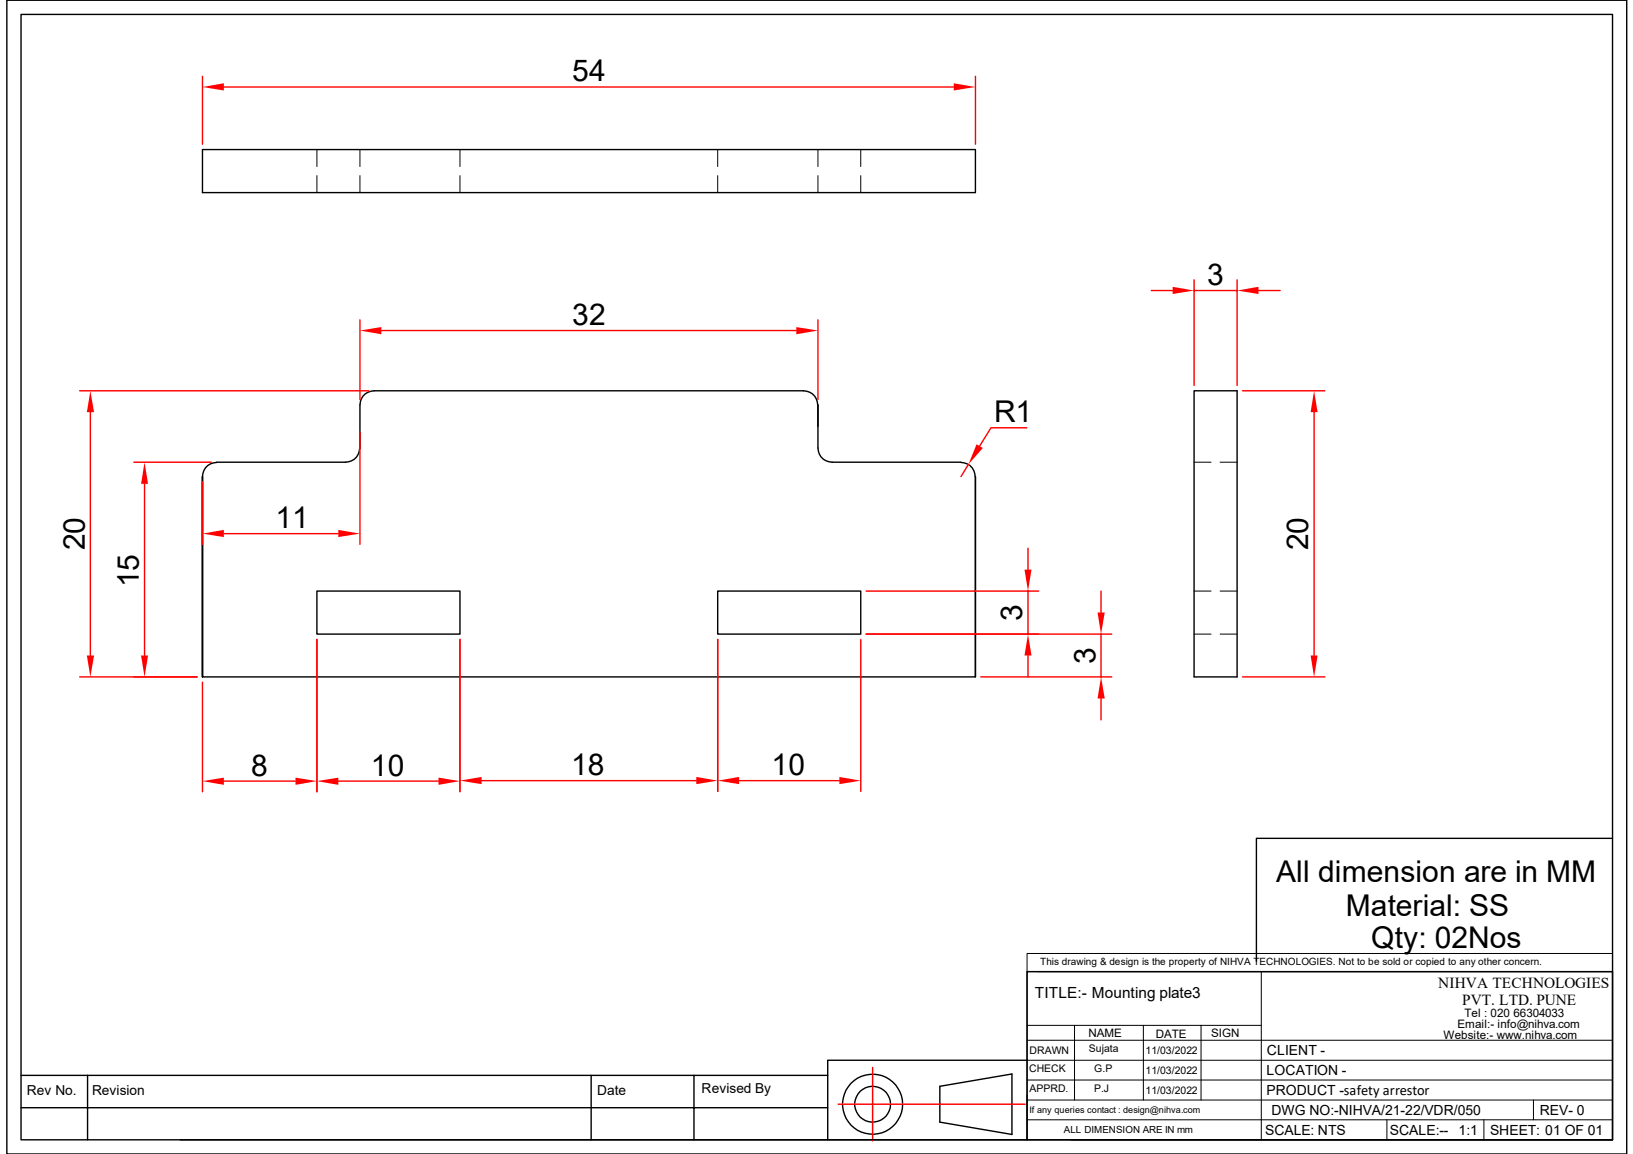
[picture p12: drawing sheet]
<svg xmlns="http://www.w3.org/2000/svg" width="297mm" height="210mm" viewBox="0 0 297 210" stroke-linecap="round" stroke-linejoin="round" font-family="sans-serif">
<defs><g id="words">
<g font-size="5.5">
<text x="104.1" y="14.8">54</text>
<text x="219.6" y="51.8">3</text>
<text x="104.1" y="59.1">32</text>
<text x="180.8" y="76.8">R1</text>
<text x="15.4" y="100.1" transform="rotate(-90 15.4 100.1)">20</text>
<text x="50.1" y="96.1">11</text>
<text x="238" y="100.1" transform="rotate(-90 238 100.1)">20</text>
<text x="25.2" y="106.8" transform="rotate(-90 25.2 106.8)">15</text>
<text x="185.9" y="112.9" transform="rotate(-90 185.9 112.9)">3</text>
<text x="199.3" y="120.8" transform="rotate(-90 199.3 120.8)">3</text>
<text x="45.7" y="141.1">8</text>
<text x="67.5" y="141.1">10</text>
<text x="103.9" y="140.9">18</text>
<text x="140.4" y="140.9">10</text>
<text x="232.1" y="160.5">All dimension are in MM</text>
<text x="244.8" y="166.5">Material: SS</text>
<text x="249.4" y="172.4">Qty: 02Nos</text>
</g>
<g font-size="2.8">
<text x="261.6" y="179.6">NIHVA TECHNOLOGIES</text>
<text x="188.3" y="181.5">TITLE:- Mounting plate3</text>
<text x="266" y="182.8">PVT. LTD. PUNE</text>
</g>
<g font-size="2.5">
<text x="230.4" y="191.9">CLIENT -</text>
<text x="230.4" y="195.5">LOCATION -</text>
<text x="4.9" y="199.1">Rev No.</text>
<text x="16.7" y="199.1">Revision</text>
<text x="108.6" y="199.1">Date</text>
<text x="127.6" y="198.9">Revised By</text>
<text x="230.4" y="199.2">PRODUCT -safety arrestor</text>
<text x="231.3" y="202.8">DWG NO:-NIHVA/21-22/VDR/050</text>
<text x="280.1" y="202.8">REV- 0</text>
<text x="230.1" y="206.4">SCALE: NTS</text>
<text x="252.8" y="206.4">SCALE:--</text>
<text x="265.3" y="206.4">1:1</text>
<text x="271" y="206.4">SHEET: 01 OF 01</text>
</g>
<g font-size="2.1">
<text x="266.4" y="184.9">Tel : 020 66304033</text>
<text x="198" y="188.7">NAME</text>
<text x="210.2" y="188.8">DATE</text>
<text x="220.3" y="188.6">SIGN</text>
<text x="262.6" y="189">Website:- www.nihva.com</text>
<text x="265.1" y="187.1">Email:- info@nihva.com</text>
</g>
<g font-size="1.9">
<text x="187.3" y="191.8">DRAWN</text>
<text x="198.1" y="191.4">Sujata</text>
<text x="208.4" y="191.8">11/03/2022</text>
<text x="187.2" y="195">CHECK</text>
<text x="199.1" y="195">G.P</text>
<text x="208.4" y="195.4">11/03/2022</text>
<text x="187.3" y="198.6">APPRD.</text>
<text x="199" y="198.6">P.J</text>
<text x="208.4" y="199">11/03/2022</text>
</g>
<g font-size="1.8">
<text x="189.2" y="175.5">This drawing &amp; design is the property of NIHVA TECHNOLOGIES. Not to be sold or copied to any other concern.</text>
<text x="193.5" y="206.1">ALL DIMENSION ARE IN mm</text>
</g>
<text font-size="1.7" x="187.2" y="202.4">If any queries contact : design@nihva.com</text>
</g></defs>
<g fill="none" stroke="#000" stroke-width=".25">
<path d="M1.2 0h294.7v209.9h-294.7zM3.8 2.6h289.5v204.7h-289.5zM36.8 27.2h140.6v7.8h-140.6zM148.7 73.7a2.56 2.56 0 0 0-2.5-2.6h-78.1a2.56 2.56 0 0 0-2.6 2.6v7.8M148.8 73.7v7.8a2.56 2.56 0 0 0 2.6 2.6h23.4M217.2 71.1h7.8v52h-7.8zM36.8 86.7v36.4h140.6v-36.4v36.4M36.8 86.7v36.4M39.4 84.1a2.56 2.56 0 0 0-2.6 2.6M65.4 81.5a2.56 2.56 0 0 1-2.6 2.6h-23.4M174.8 84.1a2.56 2.56 0 0 1 2.6 2.6M57.6 107.5h26.1v7.8h-26.1z"/>
<path d="M130.5 107.5h26.1v7.8h-26.1zM293.3 152.5h-64.8v22.3M186.8 176.7h106.5v30.6h-106.5zM3.8 195.6h146.8M15.9 195.6v11.7M107.5 195.6v11.7M126.2 195.6v11.7M171 197.6l13.1-2.3v11l-13.1-2.2zM186.8 192.9h-36.2v14.4h-117.8M3.8 201.5h146.8M150.6 207.3h36.2M194.9 207.3h98.4"/>
<circle cx="158.7" cy="200.8" r="5.5"/>
<circle cx="158.7" cy="200.8" r="3.3"/>
</g>
<g fill="none" stroke="#000" stroke-width=".18">
<path d="M57.6 27.2v3.1M57.6 31.9v3.1M65.5 27.2v3.1M65.5 31.9v3.1M83.7 27.2v3.1M83.7 31.9v3.1M130.5 27.2v3.1M130.5 31.9v3.1M148.8 27.2v3.1M148.8 31.9v3.1M156.6 27.2v3.1M156.6 31.9v3.1"/>
<path d="M217.2 84.1h3.1M221.9 84.1h3.1M217.2 107.5h3.1M217.2 115.3h3.1M221.9 107.5h3.1M221.9 115.3h3.1M186.8 173.4h106.5v3.3h-106.5zM186.8 176.7v30.6M188.6 176.7h104.7M229.4 176.7v30.6M186.8 186.5h42.6M186.8 196.4h106.5"/>
<path d="M186.8 192.9h106.5M186.8 189.2h106.5M195.5 186.5v13.6M208 186.5v13.6M218.5 186.5v13.6M186.8 203.7h106.5M186.8 200.1h106.5M252.3 203.7v3.6M269.9 203.7v3.6M278.9 200.1v3.6"/>
</g>
<path d="M36.8 13.9v12.3M40.7 15.8h132.8M177.4 13.9v12.3M158.7 194.2v13.3M152.5 200.8h34" fill="none" stroke="#f00" stroke-width=".25"/>
<g fill="#f00">
<path d="M36.8 15.8l3.9-.7v1.4z"/>
<path d="M173.5 15.1l3.9 .7-3.9 .7z"/>
</g>
<path d="M24.3 84.1h14.1M26.3 88v31.2M24.3 123.1h11.6" fill="none" stroke="#f00" stroke-width=".25"/>
<g fill="#f00">
<path d="M25.7 119.2h1.2l-.6 3.9z"/>
<path d="M26.3 84.1l.6 3.9h-1.2z"/>
</g>
<path d="M14.5 71.1h52.6M16.4 75v44.2M14.5 123.1h21.4" fill="none" stroke="#f00" stroke-width=".25"/>
<g fill="#f00">
<path d="M15.8 119.2h1.3l-.7 3.9z"/>
<path d="M16.4 71.1l.7 3.9h-1.3z"/>
</g>
<path d="M65.5 78.6v20.4M36.8 87.7v11.3M40.7 97.1h20.8" fill="none" stroke="#f00" stroke-width=".25"/>
<g fill="#f00">
<path d="M36.8 97.1l3.9-.7v1.3z"/>
<path d="M61.5 96.4l4 .7-4 .6z"/>
</g>
<path d="M65.5 58.2v14.5M148.8 58.2v14.5M69.4 60.1h75.4" fill="none" stroke="#f00" stroke-width=".25"/>
<g fill="#f00">
<path d="M65.5 60.1l3.9-.6v1.3z"/>
<path d="M144.8 59.5l4 .6-4 .7z"/>
</g>
<path d="M57.6 116.3v27.7M36.8 124.1v19.9M40.7 142.1h13.1" fill="none" stroke="#f00" stroke-width=".25"/>
<g fill="#f00">
<path d="M36.8 142.1l3.9-.7v1.4z"/>
<path d="M53.8 141.4l3.8 .7-3.8 .7z"/>
</g>
<path d="M57.6 116.3v27.7M83.7 116.3v27.7M61.5 142.1h18.3" fill="none" stroke="#f00" stroke-width=".25"/>
<g fill="#f00">
<path d="M57.6 142.1l3.9-.7v1.4z"/>
<path d="M79.8 141.4l3.9 .7-3.9 .7z"/>
</g>
<path d="M83.7 116.3v27.6M130.5 116.3v27.6M87.6 142h39.1" fill="none" stroke="#f00" stroke-width=".25"/>
<g fill="#f00">
<path d="M83.7 142l3.9-.7v1.3z"/>
<path d="M126.7 141.3l3.8 .7-3.8 .6z"/>
</g>
<path d="M130.5 116.3v27.6M156.6 116.3v27.6M134.4 142h18.3" fill="none" stroke="#f00" stroke-width=".25"/>
<g fill="#f00">
<path d="M130.5 142l3.9-.7v1.3z"/>
<path d="M152.7 141.3l3.9 .7-3.9 .6z"/>
</g>
<path d="M187 99.7v3.9M157.5 115.3h31.4M157.5 107.5h31.4M187 107.5v7.8M187 119.2v3.9" fill="none" stroke="#f00" stroke-width=".25"/>
<g fill="#f00">
<path d="M187 115.3l.6 3.9h-1.2z"/>
<path d="M186.4 103.6h1.2l-.6 3.9z"/>
</g>
<path d="M226 71.1h15M239 75v44.2M226 123.1h15" fill="none" stroke="#f00" stroke-width=".25"/>
<g fill="#f00">
<path d="M239 71.1l.7 3.9h-1.3z"/>
<path d="M238.4 119.2h1.3l-.7 3.9z"/>
</g>
<path d="M209.4 52.8h3.9M217.2 50.9v19.2M217.2 52.8h7.8M225 50.9v19.2M228.9 52.8h4" fill="none" stroke="#f00" stroke-width=".25"/>
<g fill="#f00">
<path d="M213.3 52.2l3.9 .6-3.9 .7z"/>
<path d="M225 52.8l3.9-.6v1.3z"/>
</g>
<path d="M186.8 77.8h-6.5l-2.1 3.4M176.2 84.5l-1.4 2.2" fill="none" stroke="#f00" stroke-width=".25"/>
<path d="M177.6 80.8l1.2 .7-2.6 3z" fill="#f00"/>
<path d="M157.5 115.3h44.7M200.3 107.5v3.9M200.3 115.3v7.8M178.4 123.1h23.8M200.3 127.1v3.9" fill="none" stroke="#f00" stroke-width=".25"/>
<g fill="#f00">
<path d="M200.3 123.1l.7 4h-1.4z"/>
<path d="M199.6 111.4h1.4l-.7 3.9z"/>
</g>
<use href="#words"/>
</svg>
